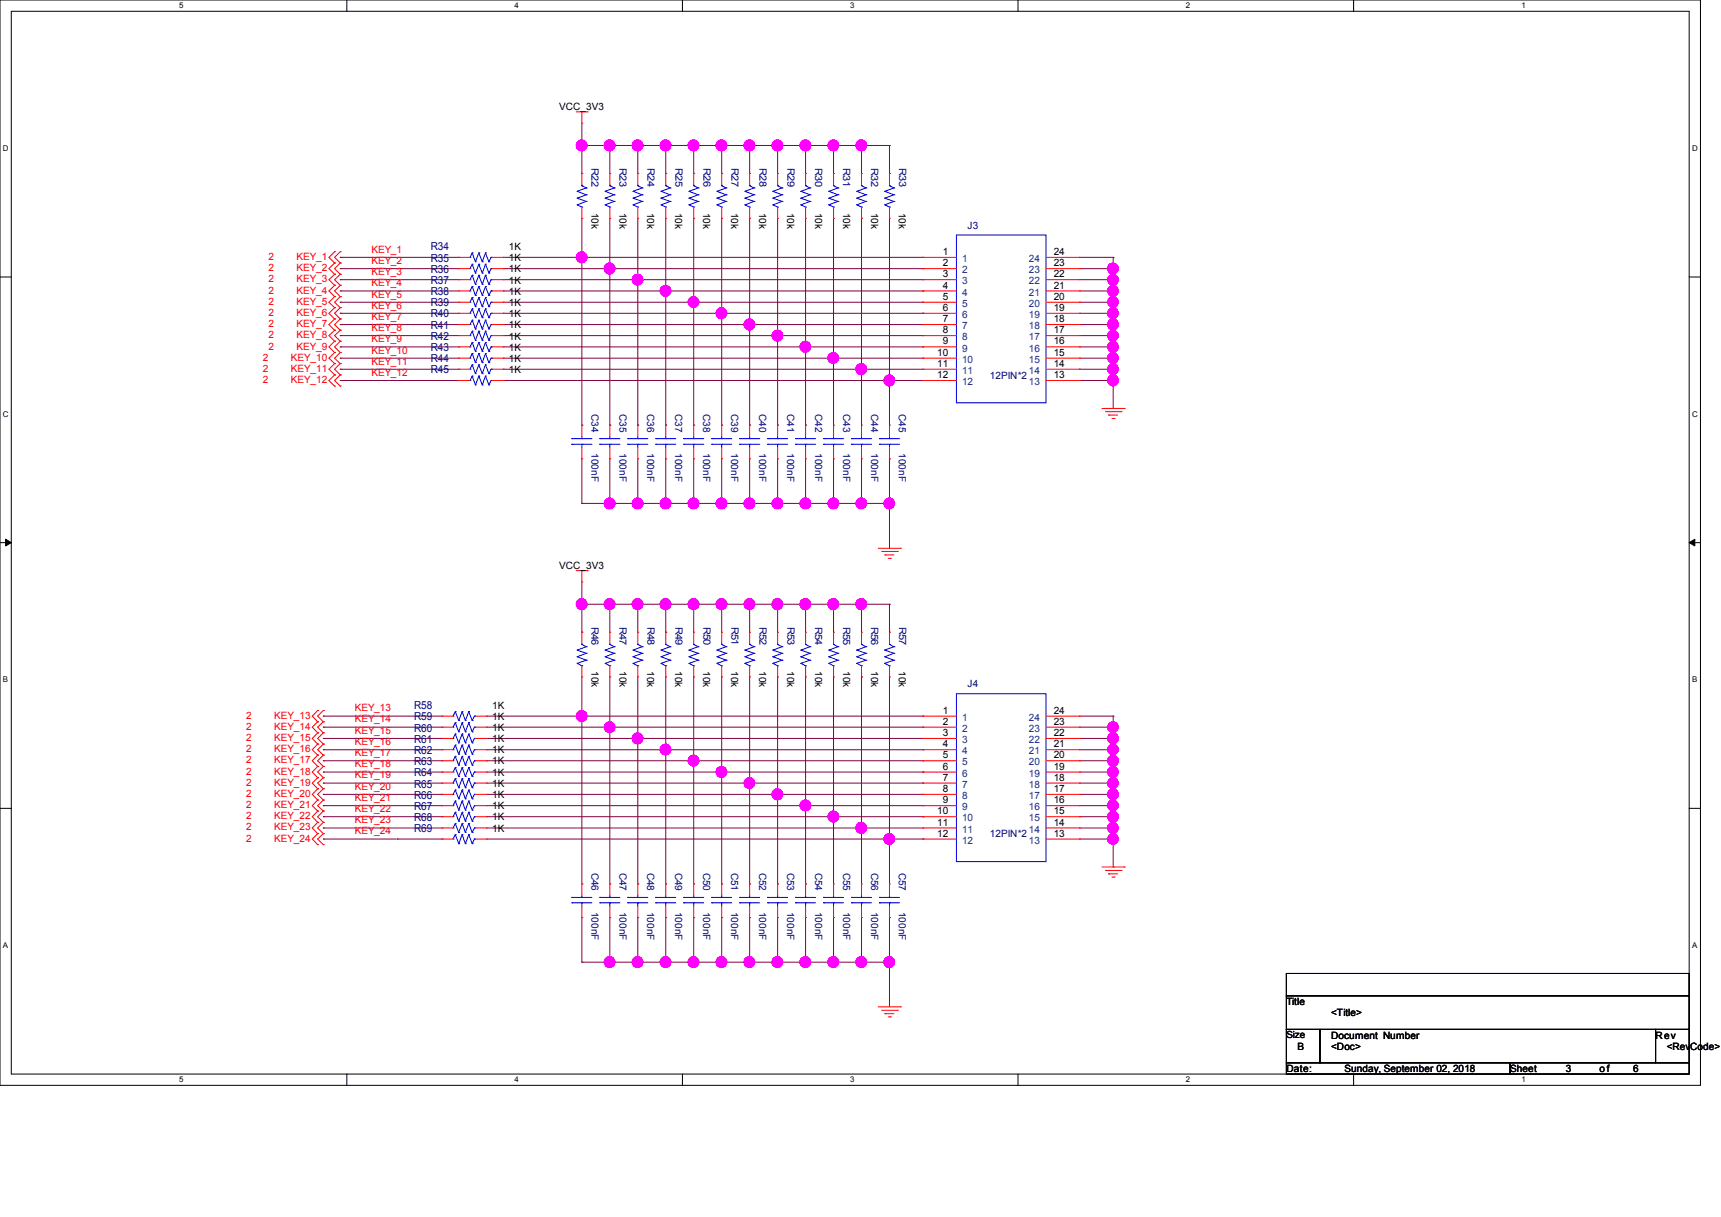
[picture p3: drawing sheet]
<svg xmlns="http://www.w3.org/2000/svg" width="297mm" height="210mm" viewBox="0 0 297 210" stroke-linecap="round" stroke-linejoin="round" font-family="sans-serif">
<defs><g id="words">
<g font-size="1.9" fill="#000080">
<text x="74.3" y="43.2">R34</text>
<text x="74.3" y="45.1">R35</text>
<text x="74.3" y="47.1">R36</text>
<text x="74.3" y="49">R37</text>
<text x="74.3" y="50.9">R38</text>
<text x="74.3" y="52.9">R39</text>
<text x="74.3" y="54.8">R40</text>
<text x="74.3" y="56.7">R41</text>
<text x="74.3" y="58.7">R42</text>
<text x="74.3" y="60.6">R43</text>
<text x="74.3" y="62.5">R44</text>
<text x="74.3" y="64.4">R45</text>
<text x="71.5" y="124.3">R59</text>
<text x="71.5" y="122.3">R58</text>
<text x="71.5" y="126.2">R60</text>
<text x="71.5" y="128.1">R61</text>
<text x="71.5" y="130.1">R62</text>
<text x="71.5" y="132">R63</text>
<text x="71.5" y="135.9">R65</text>
<text x="71.5" y="137.8">R66</text>
<text x="71.5" y="133.9">R64</text>
<text x="71.5" y="139.7">R67</text>
<text x="71.5" y="141.6">R68</text>
<text x="71.5" y="143.6">R69</text>
</g>
<g font-size="1.7">
<text x="96.5" y="19">VCC_3V3</text>
<text x="102.1" y="36.7" transform="rotate(90 102.1 36.7)">10k</text>
<text x="106.9" y="36.7" transform="rotate(90 106.9 36.7)">10k</text>
<text x="111.7" y="36.7" transform="rotate(90 111.7 36.7)">10k</text>
<text x="116.5" y="36.7" transform="rotate(90 116.5 36.7)">10k</text>
<text x="121.4" y="36.7" transform="rotate(90 121.4 36.7)">10k</text>
<text x="126.2" y="36.7" transform="rotate(90 126.2 36.7)">10k</text>
<text x="131" y="36.7" transform="rotate(90 131 36.7)">10k</text>
<text x="135.8" y="36.7" transform="rotate(90 135.8 36.7)">10k</text>
<text x="140.7" y="36.7" transform="rotate(90 140.7 36.7)">10k</text>
<text x="145.5" y="36.7" transform="rotate(90 145.5 36.7)">10k</text>
<text x="150.3" y="36.7" transform="rotate(90 150.3 36.7)">10k</text>
<text x="155.1" y="36.7" transform="rotate(90 155.1 36.7)">10k</text>
<text x="87.8" y="43.1">1K</text>
<text x="87.8" y="45">1K</text>
<text x="87.8" y="47">1K</text>
<text x="162.7" y="44">1</text>
<text x="162.7" y="45.9">2</text>
<text x="162.7" y="47.8">3</text>
<text x="181.8" y="44">24</text>
<text x="181.8" y="45.9">23</text>
<text x="181.8" y="47.8">22</text>
<text x="87.8" y="48.9">1K</text>
<text x="87.8" y="50.8">1K</text>
<text x="87.8" y="52.8">1K</text>
<text x="162.7" y="49.8">4</text>
<text x="162.7" y="51.7">5</text>
<text x="162.7" y="53.6">6</text>
<text x="181.8" y="49.8">21</text>
<text x="181.8" y="51.7">20</text>
<text x="181.8" y="53.6">19</text>
<text x="87.8" y="54.7">1K</text>
<text x="87.8" y="56.6">1K</text>
<text x="87.8" y="58.6">1K</text>
<text x="162.7" y="55.6">7</text>
<text x="162.7" y="57.5">8</text>
<text x="162.7" y="59.4">9</text>
<text x="181.8" y="55.6">18</text>
<text x="181.8" y="57.5">17</text>
<text x="181.8" y="59.4">16</text>
<text x="87.8" y="60.5">1K</text>
<text x="87.8" y="62.4">1K</text>
<text x="87.8" y="64.3">1K</text>
<text x="161.7" y="61.4">10</text>
<text x="161.7" y="63.3">11</text>
<text x="161.7" y="65.2">12</text>
<text x="181.8" y="61.4">15</text>
<text x="181.8" y="63.3">14</text>
<text x="181.8" y="65.2">13</text>
<text x="96.5" y="98.1">VCC_3V3</text>
<text x="102.1" y="115.8" transform="rotate(90 102.1 115.8)">10k</text>
<text x="106.9" y="115.8" transform="rotate(90 106.9 115.8)">10k</text>
<text x="111.7" y="115.8" transform="rotate(90 111.7 115.8)">10k</text>
<text x="116.5" y="115.8" transform="rotate(90 116.5 115.8)">10k</text>
<text x="121.4" y="115.8" transform="rotate(90 121.4 115.8)">10k</text>
<text x="126.2" y="115.8" transform="rotate(90 126.2 115.8)">10k</text>
<text x="131" y="115.8" transform="rotate(90 131 115.8)">10k</text>
<text x="135.8" y="115.8" transform="rotate(90 135.8 115.8)">10k</text>
<text x="140.7" y="115.8" transform="rotate(90 140.7 115.8)">10k</text>
<text x="145.5" y="115.8" transform="rotate(90 145.5 115.8)">10k</text>
<text x="150.3" y="115.8" transform="rotate(90 150.3 115.8)">10k</text>
<text x="155.1" y="115.8" transform="rotate(90 155.1 115.8)">10k</text>
<text x="85" y="124.2">1K</text>
<text x="85" y="122.3">1K</text>
<text x="162.7" y="123.1">1</text>
<text x="162.7" y="125.1">2</text>
<text x="181.8" y="123.1">24</text>
<text x="181.8" y="125.1">23</text>
<text x="85" y="126.2">1K</text>
<text x="85" y="128.1">1K</text>
<text x="85" y="130">1K</text>
<text x="85" y="131.9">1K</text>
<text x="162.7" y="127">3</text>
<text x="162.7" y="128.9">4</text>
<text x="162.7" y="130.9">5</text>
<text x="181.8" y="127">22</text>
<text x="181.8" y="128.9">21</text>
<text x="181.8" y="130.9">20</text>
<text x="85" y="135.8">1K</text>
<text x="85" y="137.7">1K</text>
<text x="85" y="133.9">1K</text>
<text x="162.7" y="132.8">6</text>
<text x="162.7" y="134.7">7</text>
<text x="162.7" y="136.7">8</text>
<text x="181.8" y="132.8">19</text>
<text x="181.8" y="134.7">18</text>
<text x="181.8" y="136.7">17</text>
<text x="85" y="139.7">1K</text>
<text x="85" y="141.6">1K</text>
<text x="85" y="143.5">1K</text>
<text x="161.7" y="140.5">10</text>
<text x="161.7" y="142.5">11</text>
<text x="162.7" y="138.6">9</text>
<text x="181.8" y="138.6">16</text>
<text x="181.8" y="140.5">15</text>
<text x="181.8" y="142.5">14</text>
<text x="161.7" y="144.4">12</text>
<text x="181.8" y="144.4">13</text>
<text x="222" y="173.4">Title</text>
<text x="222" y="179.2">Size</text>
<text x="229.7" y="175.3">&lt;Title&gt;</text>
<text x="229.7" y="179.2">Document Number</text>
<text x="285.7" y="179.2">Rev</text>
<text x="222" y="185">Date:</text>
<text x="223.9" y="181.1">B</text>
<text x="229.7" y="181.1">&lt;Doc&gt;</text>
<text x="232.1" y="185">Sunday, September 02, 2018</text>
<text x="260.6" y="185">Sheet</text>
<text x="270.2" y="185">3</text>
<text x="276.1" y="185">of</text>
<text x="281.8" y="185">6</text>
<text x="287.6" y="181.1">&lt;RevCode&gt;</text>
</g>
<g font-size="1.7" fill="#000080">
<text x="102.1" y="29" transform="rotate(90 102.1 29)">R22</text>
<text x="106.9" y="29" transform="rotate(90 106.9 29)">R23</text>
<text x="111.8" y="29" transform="rotate(90 111.8 29)">R24</text>
<text x="116.6" y="29" transform="rotate(90 116.6 29)">R25</text>
<text x="121.4" y="29" transform="rotate(90 121.4 29)">R26</text>
<text x="126.2" y="29" transform="rotate(90 126.2 29)">R27</text>
<text x="131.1" y="29" transform="rotate(90 131.1 29)">R28</text>
<text x="135.9" y="29" transform="rotate(90 135.9 29)">R29</text>
<text x="140.7" y="29" transform="rotate(90 140.7 29)">R30</text>
<text x="145.5" y="29" transform="rotate(90 145.5 29)">R31</text>
<text x="150.4" y="29" transform="rotate(90 150.4 29)">R32</text>
<text x="155.2" y="29" transform="rotate(90 155.2 29)">R33</text>
<text x="167" y="39.5">J3</text>
<text x="170.8" y="65.3">12PIN*2</text>
<text x="102.1" y="71.5" transform="rotate(90 102.1 71.5)">C34</text>
<text x="106.9" y="71.5" transform="rotate(90 106.9 71.5)">C35</text>
<text x="111.7" y="71.5" transform="rotate(90 111.7 71.5)">C36</text>
<text x="116.5" y="71.5" transform="rotate(90 116.5 71.5)">C37</text>
<text x="121.4" y="71.5" transform="rotate(90 121.4 71.5)">C38</text>
<text x="126.2" y="71.5" transform="rotate(90 126.2 71.5)">C39</text>
<text x="131" y="71.5" transform="rotate(90 131 71.5)">C40</text>
<text x="135.8" y="71.5" transform="rotate(90 135.8 71.5)">C41</text>
<text x="140.7" y="71.5" transform="rotate(90 140.7 71.5)">C42</text>
<text x="145.5" y="71.5" transform="rotate(90 145.5 71.5)">C43</text>
<text x="150.3" y="71.5" transform="rotate(90 150.3 71.5)">C44</text>
<text x="155.1" y="71.5" transform="rotate(90 155.1 71.5)">C45</text>
<text x="102.1" y="78.2" transform="rotate(90 102.1 78.2)">100nF</text>
<text x="106.9" y="78.2" transform="rotate(90 106.9 78.2)">100nF</text>
<text x="111.7" y="78.2" transform="rotate(90 111.7 78.2)">100nF</text>
<text x="116.5" y="78.2" transform="rotate(90 116.5 78.2)">100nF</text>
<text x="121.4" y="78.2" transform="rotate(90 121.4 78.2)">100nF</text>
<text x="126.2" y="78.2" transform="rotate(90 126.2 78.2)">100nF</text>
<text x="131" y="78.2" transform="rotate(90 131 78.2)">100nF</text>
<text x="135.8" y="78.2" transform="rotate(90 135.8 78.2)">100nF</text>
<text x="140.7" y="78.2" transform="rotate(90 140.7 78.2)">100nF</text>
<text x="145.5" y="78.2" transform="rotate(90 145.5 78.2)">100nF</text>
<text x="150.3" y="78.2" transform="rotate(90 150.3 78.2)">100nF</text>
<text x="155.1" y="78.2" transform="rotate(90 155.1 78.2)">100nF</text>
<text x="102.1" y="108.1" transform="rotate(90 102.1 108.1)">R46</text>
<text x="106.9" y="108.1" transform="rotate(90 106.9 108.1)">R47</text>
<text x="111.8" y="108.1" transform="rotate(90 111.8 108.1)">R48</text>
<text x="116.6" y="108.1" transform="rotate(90 116.6 108.1)">R49</text>
<text x="121.4" y="108.1" transform="rotate(90 121.4 108.1)">R50</text>
<text x="126.2" y="108.1" transform="rotate(90 126.2 108.1)">R51</text>
<text x="131.1" y="108.1" transform="rotate(90 131.1 108.1)">R52</text>
<text x="135.9" y="108.1" transform="rotate(90 135.9 108.1)">R53</text>
<text x="140.7" y="108.1" transform="rotate(90 140.7 108.1)">R54</text>
<text x="145.5" y="108.1" transform="rotate(90 145.5 108.1)">R55</text>
<text x="150.4" y="108.1" transform="rotate(90 150.4 108.1)">R56</text>
<text x="155.2" y="108.1" transform="rotate(90 155.2 108.1)">R57</text>
<text x="167" y="118.6">J4</text>
<text x="170.8" y="144.5">12PIN*2</text>
<text x="102.1" y="150.6" transform="rotate(90 102.1 150.6)">C46</text>
<text x="106.9" y="150.6" transform="rotate(90 106.9 150.6)">C47</text>
<text x="111.7" y="150.6" transform="rotate(90 111.7 150.6)">C48</text>
<text x="116.5" y="150.6" transform="rotate(90 116.5 150.6)">C49</text>
<text x="121.4" y="150.6" transform="rotate(90 121.4 150.6)">C50</text>
<text x="126.2" y="150.6" transform="rotate(90 126.2 150.6)">C51</text>
<text x="131" y="150.6" transform="rotate(90 131 150.6)">C52</text>
<text x="135.8" y="150.6" transform="rotate(90 135.8 150.6)">C53</text>
<text x="140.7" y="150.6" transform="rotate(90 140.7 150.6)">C54</text>
<text x="145.5" y="150.6" transform="rotate(90 145.5 150.6)">C55</text>
<text x="150.3" y="150.6" transform="rotate(90 150.3 150.6)">C56</text>
<text x="155.1" y="150.6" transform="rotate(90 155.1 150.6)">C57</text>
<text x="102.1" y="157.4" transform="rotate(90 102.1 157.4)">100nF</text>
<text x="106.9" y="157.4" transform="rotate(90 106.9 157.4)">100nF</text>
<text x="111.7" y="157.4" transform="rotate(90 111.7 157.4)">100nF</text>
<text x="116.5" y="157.4" transform="rotate(90 116.5 157.4)">100nF</text>
<text x="121.4" y="157.4" transform="rotate(90 121.4 157.4)">100nF</text>
<text x="126.2" y="157.4" transform="rotate(90 126.2 157.4)">100nF</text>
<text x="131" y="157.4" transform="rotate(90 131 157.4)">100nF</text>
<text x="135.8" y="157.4" transform="rotate(90 135.8 157.4)">100nF</text>
<text x="140.7" y="157.4" transform="rotate(90 140.7 157.4)">100nF</text>
<text x="145.5" y="157.4" transform="rotate(90 145.5 157.4)">100nF</text>
<text x="150.3" y="157.4" transform="rotate(90 150.3 157.4)">100nF</text>
<text x="155.1" y="157.4" transform="rotate(90 155.1 157.4)">100nF</text>
</g>
<g font-size="1.7" fill="#f00">
<text x="46.4" y="44.9">2</text>
<text x="46.4" y="46.8">2</text>
<text x="51.2" y="44.9">KEY_1</text>
<text x="51.2" y="46.8">KEY_2</text>
<text x="64.1" y="43.6">KEY_1</text>
<text x="64.1" y="45.6">KEY_2</text>
<text x="64.1" y="47.5">KEY_3</text>
<text x="46.4" y="48.7">2</text>
<text x="46.4" y="50.7">2</text>
<text x="46.4" y="52.6">2</text>
<text x="51.2" y="48.7">KEY_3</text>
<text x="51.2" y="50.7">KEY_4</text>
<text x="51.2" y="52.6">KEY_5</text>
<text x="64.1" y="49.4">KEY_4</text>
<text x="64.1" y="51.3">KEY_5</text>
<text x="64.1" y="53.3">KEY_6</text>
<text x="46.4" y="54.5">2</text>
<text x="46.4" y="56.4">2</text>
<text x="46.4" y="58.4">2</text>
<text x="51.2" y="54.5">KEY_6</text>
<text x="51.2" y="56.4">KEY_7</text>
<text x="51.2" y="58.4">KEY_8</text>
<text x="64.1" y="55.2">KEY_7</text>
<text x="64.1" y="57.1">KEY_8</text>
<text x="64.1" y="59.1">KEY_9</text>
<text x="45.4" y="62.2">2</text>
<text x="45.4" y="64.2">2</text>
<text x="46.4" y="60.3">2</text>
<text x="50.2" y="62.2">KEY_10</text>
<text x="50.2" y="64.2">KEY_11</text>
<text x="51.2" y="60.3">KEY_9</text>
<text x="64.1" y="61">KEY_10</text>
<text x="64.1" y="62.9">KEY_11</text>
<text x="64.1" y="64.9">KEY_12</text>
<text x="45.4" y="66.1">2</text>
<text x="50.2" y="66.1">KEY_12</text>
<text x="42.5" y="124">2</text>
<text x="42.5" y="125.9">2</text>
<text x="47.3" y="124">KEY_13</text>
<text x="47.3" y="125.9">KEY_14</text>
<text x="61.2" y="122.8">KEY_13</text>
<text x="61.2" y="124.7">KEY_14</text>
<text x="42.5" y="127.9">2</text>
<text x="42.5" y="129.8">2</text>
<text x="42.5" y="131.7">2</text>
<text x="47.3" y="127.9">KEY_15</text>
<text x="47.3" y="129.8">KEY_16</text>
<text x="47.3" y="131.7">KEY_17</text>
<text x="61.2" y="126.6">KEY_15</text>
<text x="61.2" y="128.6">KEY_16</text>
<text x="61.2" y="130.5">KEY_17</text>
<text x="42.5" y="133.6">2</text>
<text x="42.5" y="135.6">2</text>
<text x="42.5" y="137.5">2</text>
<text x="47.3" y="133.6">KEY_18</text>
<text x="47.3" y="135.6">KEY_19</text>
<text x="47.3" y="137.5">KEY_20</text>
<text x="61.2" y="132.4">KEY_18</text>
<text x="61.2" y="134.3">KEY_19</text>
<text x="61.2" y="136.3">KEY_20</text>
<text x="42.5" y="139.4">2</text>
<text x="42.5" y="141.4">2</text>
<text x="42.5" y="143.3">2</text>
<text x="47.3" y="139.4">KEY_21</text>
<text x="47.3" y="141.4">KEY_22</text>
<text x="47.3" y="143.3">KEY_23</text>
<text x="61.2" y="138.2">KEY_21</text>
<text x="61.2" y="140.1">KEY_22</text>
<text x="61.2" y="142.1">KEY_23</text>
<text x="61.2" y="144">KEY_24</text>
<text x="42.5" y="145.2">2</text>
<text x="47.3" y="145.2">KEY_24</text>
</g>
<g font-size="1.7" fill="#004080">
<text x="166" y="45.2">1</text>
<text x="166" y="47.2">2</text>
<text x="177.6" y="45.2">24</text>
<text x="177.6" y="47.2">23</text>
<text x="166" y="49.1">3</text>
<text x="166" y="51">4</text>
<text x="166" y="53">5</text>
<text x="177.6" y="49.1">22</text>
<text x="177.6" y="51">21</text>
<text x="177.6" y="53">20</text>
<text x="166" y="54.9">6</text>
<text x="166" y="56.8">7</text>
<text x="166" y="58.7">8</text>
<text x="177.6" y="54.9">19</text>
<text x="177.6" y="56.8">18</text>
<text x="177.6" y="58.7">17</text>
<text x="166" y="60.7">9</text>
<text x="166" y="62.6">10</text>
<text x="166" y="64.5">11</text>
<text x="177.6" y="60.7">16</text>
<text x="177.6" y="62.6">15</text>
<text x="177.6" y="64.5">14</text>
<text x="166" y="66.5">12</text>
<text x="177.6" y="66.5">13</text>
<text x="166" y="124.4">1</text>
<text x="177.6" y="124.4">24</text>
<text x="166" y="126.3">2</text>
<text x="166" y="128.2">3</text>
<text x="166" y="130.2">4</text>
<text x="177.6" y="126.3">23</text>
<text x="177.6" y="128.2">22</text>
<text x="177.6" y="130.2">21</text>
<text x="166" y="132.1">5</text>
<text x="166" y="134">6</text>
<text x="166" y="135.9">7</text>
<text x="166" y="137.9">8</text>
<text x="177.6" y="132.1">20</text>
<text x="177.6" y="134">19</text>
<text x="177.6" y="135.9">18</text>
<text x="177.6" y="137.9">17</text>
<text x="166" y="139.8">9</text>
<text x="166" y="141.7">10</text>
<text x="166" y="143.7">11</text>
<text x="177.6" y="139.8">16</text>
<text x="177.6" y="141.7">15</text>
<text x="177.6" y="143.7">14</text>
<text x="166" y="145.6">12</text>
<text x="177.6" y="145.6">13</text>
</g>
<g font-size="1.4">
<text x="30.9" y="1.4">5</text>
<text x="88.8" y="1.4">4</text>
<text x="146.7" y="1.4">3</text>
<text x="204.6" y="1.4">2</text>
<text x="262.6" y="1.4">1</text>
<text x=".5" y="26.1">D</text>
<text x="292" y="26.1">D</text>
<text x=".5" y="71.9">C</text>
<text x="292" y="71.9">C</text>
<text x=".5" y="117.8">B</text>
<text x="292" y="117.8">B</text>
<text x=".5" y="163.6">A</text>
<text x="292" y="163.6">A</text>
<text x="30.9" y="186.8">5</text>
<text x="88.8" y="186.8">4</text>
<text x="146.7" y="186.8">3</text>
<text x="204.6" y="186.8">2</text>
<text x="262.6" y="186.8">1</text>
</g>
</g></defs>
<path d="M0 0h293.5v187.3h-293.5zM1.9 1.9h289.6v183.4h-289.6z" fill="none" stroke="#000" stroke-width=".17"/>
<g fill="#fff">
<path d="M30.9 .2h.8v1.5h-.8z"/>
<path d="M30.9 185.5h.8v1.6h-.8z"/>
</g>
<path d="M59.9 0v1.9M59.9 185.3v2" fill="none" stroke="#000" stroke-width=".17"/>
<g fill="#fff">
<path d="M88.8 .2h.8v1.5h-.8z"/>
<path d="M88.8 185.5h.8v1.6h-.8z"/>
</g>
<path d="M117.8 0v1.9M117.8 185.3v2" fill="none" stroke="#000" stroke-width=".17"/>
<g fill="#fff">
<path d="M146.7 .2h.8v1.5h-.8z"/>
<path d="M146.7 185.5h.8v1.6h-.8z"/>
</g>
<path d="M175.7 0v1.9M175.7 185.3v2" fill="none" stroke="#000" stroke-width=".17"/>
<g fill="#fff">
<path d="M204.6 .2h.8v1.5h-.8z"/>
<path d="M204.6 185.5h.8v1.6h-.8z"/>
</g>
<path d="M233.6 0v1.9M233.6 185.3v2" fill="none" stroke="#000" stroke-width=".17"/>
<g fill="#fff">
<path d="M262.6 .2h.7v1.5h-.7z"/>
<path d="M262.6 185.5h.7v1.6h-.7z"/>
<path d="M.5 24.8h1v1.6h-1z"/>
<path d="M292 24.8h1v1.6h-1z"/>
<path d="M.5 70.7h1v1.5h-1z"/>
<path d="M292 70.7h1v1.5h-1z"/>
</g>
<path d="M0 47.8h1.9M291.5 47.8h2" fill="none" stroke="#000" stroke-width=".17"/>
<g fill="#fff">
<path d="M.5 116.5h.9v1.6h-.9z"/>
<path d="M292 116.5h.9v1.6h-.9z"/>
</g>
<path d="M0 93.6h1.9M291.5 93.6h2" fill="none" stroke="#000" stroke-width=".17"/>
<path d="M1 93l.9 .6-.9 .6zM291.5 93.6l1-.6v1.2z" fill="#000" stroke="#000" stroke-width=".17"/>
<g fill="#fff">
<path d="M.5 162.4h.9v1.5h-.9z"/>
<path d="M292 162.4h.9v1.5h-.9z"/>
</g>
<path d="M0 139.5h1.9M291.5 139.5h2M222 168h69.5v3.8h-69.5zM222 171.8h69.5v5.8h-69.5zM222 177.6h5.8v5.8h-5.8zM227.8 177.6h57.9v5.8h-57.9zM285.7 177.6h5.8v5.8h-5.8zM222 183.4h38.6v1.9h-38.6zM260.6 183.4h30.9v1.9h-30.9z" fill="none" stroke="#000" stroke-width=".17"/>
<g fill="none" stroke="#800040" stroke-width=".17">
<path d="M100.4 25.1h.1M100.4 29.9h.1M100.4 21.3v8.6M100.4 37.7v35.7M100.4 25.1h53.1M105.2 25.1h.1M105.2 25.1v4.8M105.2 37.7v35.7M110.1 25.1h.1M110.1 25.1v4.8M110.1 37.7v35.7M114.9 25.1h.1"/>
<path d="M114.9 29.9h.1M114.9 25.1v4.8M114.9 37.7v35.7M119.7 25.1h.1M119.7 25.1v4.8M119.7 37.7v35.7M124.5 25.1h.1M124.5 25.1v4.8M124.5 37.7v35.7M129.4 25.1h.1M129.4 25.1v4.8M129.4 37.7v35.7"/>
<path d="M134.2 25.1h.1M134.2 25.1v4.8M134.2 37.7v35.7M139 25.1h.1M139 25.1v4.8M139 37.7v35.7M143.8 25.1h.1M143.8 25.1v4.8M143.8 37.7v35.7M148.7 37.7h.1M148.7 25.1h.1M148.7 25.1v4.8"/>
<path d="M148.7 37.7v35.7M153.5 29.9h.1M153.5 25.1h.1M153.5 25.1v4.8M153.5 37.7v35.7M58.7 44.4h.1M58.7 46.4h.1M58.7 48.3h.1M58.7 50.2h.1M58.7 52.2h.1M58.7 54.1h.1M58.7 56h.1"/>
<path d="M58.7 57.9h.1M58.7 59.9h.1M58.7 44.4h20.5M58.7 46.4h20.5M58.7 48.3h20.5M58.7 50.2h20.5M58.7 52.2h20.5M58.7 54.1h20.5M58.7 56h20.5M58.7 57.9h20.5M58.7 59.9h20.5M86.9 44.4h72.4"/>
<path d="M86.9 46.4h72.4M86.9 48.3h72.4M86.9 50.2h72.4M86.9 52.2h72.4M86.9 54.1h72.4M86.9 56h72.4M86.9 57.9h72.4M86.9 59.9h72.4M100.4 44.4h.1M105.2 46.4h.1M110.1 48.3h.1M114.9 50.2h.1"/>
<path d="M119.7 52.2h.1M124.5 54.1h.1M129.4 56h.1M134.2 57.9h.1M139 59.9h.1M159.3 44.4h.1M159.3 46.4h.1M159.3 48.3h.1M159.3 50.2h.1M159.3 52.2h.1M159.3 54.1h.1M159.3 56h.1"/>
<path d="M159.3 57.9h.1M159.3 59.9h.1M186.3 44.4h5.8M186.3 46.4h5.8M186.3 48.3h5.8M186.3 50.2h5.8M186.3 52.2h5.8M186.3 54.1h5.8M186.3 56h5.8M186.3 57.9h5.8M186.3 59.9h5.8M192.1 46.4h.1"/>
<path d="M192.1 44.4h.1M192.1 48.3h.1M192.1 50.2h.1M192.1 52.2h.1M192.1 54.1h.1M192.1 56h.1M192.1 57.9h.1M192.1 59.9h.1M192.1 44.4v26.1M58.7 61.8h.1M58.7 63.7h.1M58.7 65.7h.1"/>
<path d="M58.7 61.8h20.5M58.7 63.7h20.5M58.7 65.7h20.5M86.9 61.8h72.4M86.9 63.7h72.4M86.9 65.7h72.4M100.4 73.4h.1M100.4 79.2v7.7M105.2 73.4h.1M105.2 79.2v7.7M110.1 73.4h.1M110.1 79.2v7.7"/>
<path d="M114.9 73.4h.1M114.9 79.2v7.7M119.7 73.4h.1M119.7 79.2v7.7M124.5 73.4h.1M124.5 79.2v7.7M129.4 73.4h.1M129.4 79.2v7.7M134.2 73.4h.1M134.2 79.2v7.7M139 73.4h.1M139 79.2v7.7"/>
<path d="M143.8 61.8h.1M143.8 79.2v7.7M148.7 63.7h.1M148.7 79.2v7.7M153.5 65.7h.1M153.5 79.2h.1M153.5 79.2v15.4M159.3 61.8h.1M159.3 65.7h.1M186.3 61.8h5.8M186.3 63.7h5.8M186.3 65.7h5.8"/>
<path d="M192.1 61.8h.1M192.1 63.7h.1M192.1 65.7h.1M192.1 70.5h.1M100.4 86.9h.1M100.4 86.9h53.1M105.2 86.9h.1M110.1 86.9h.1M114.9 86.9h.1M119.7 86.9h.1M124.5 86.9h.1M129.4 86.9h.1"/>
<path d="M134.2 86.9h.1M139 86.9h.1M143.8 86.9h.1M148.7 86.9h.1M153.5 86.9h.1M100.4 104.3h.1M100.4 109.1h.1M100.4 100.4v8.7M100.4 116.8v35.7M100.4 104.3h53.1M105.2 104.3h.1M105.2 104.3v4.8"/>
<path d="M105.2 116.8v35.7M110.1 104.3h.1M110.1 104.3v4.8M110.1 116.8v35.7M114.9 104.3h.1M114.9 109.1h.1M114.9 104.3v4.8M114.9 116.8v35.7M119.7 104.3h.1M119.7 104.3v4.8M119.7 116.8v35.7M124.5 104.3h.1"/>
<path d="M124.5 104.3v4.8M124.5 116.8v35.7M129.4 104.3h.1M129.4 104.3v4.8M129.4 116.8v35.7M134.2 104.3h.1M134.2 104.3v4.8M134.2 116.8v35.7M139 104.3h.1M139 104.3v4.8M139 116.8v35.7M143.8 104.3h.1"/>
<path d="M143.8 104.3v4.8M143.8 116.8v35.7M148.7 116.8h.1M148.7 104.3h.1M148.7 104.3v4.8M148.7 116.8v35.7M153.5 109.1h.1M153.5 104.3h.1M153.5 104.3v4.8M153.5 116.8v35.7M55.8 123.6h.1M55.8 125.5h.1"/>
<path d="M55.8 127.4h.1M55.8 129.4h.1M55.8 131.3h.1M55.8 133.2h.1M55.8 135.1h.1M55.8 137.1h.1M55.8 139h.1M55.8 123.6h20.5M55.8 125.5h20.5M55.8 127.4h20.5M55.8 129.4h20.5M55.8 131.3h20.5"/>
<path d="M55.8 133.2h20.5M55.8 135.1h20.5M55.8 137.1h20.5M55.8 139h20.5M84 123.6h75.3M84 125.5h75.3M84 127.4h75.3M84 129.4h75.3M84 131.3h75.3M84 133.2h75.3M84 135.1h75.3M84 137.1h75.3"/>
<path d="M84 139h75.3M100.4 123.6h.1M105.2 125.5h.1M110.1 127.4h.1M114.9 129.4h.1M119.7 131.3h.1M124.5 133.2h.1M129.4 135.1h.1M134.2 137.1h.1M139 139h.1M159.3 123.6h.1M159.3 125.5h.1"/>
<path d="M159.3 127.4h.1M159.3 129.4h.1M159.3 131.3h.1M159.3 133.2h.1M159.3 135.1h.1M159.3 137.1h.1M159.3 139h.1M186.3 123.6h5.8M186.3 125.5h5.8M186.3 127.4h5.8M186.3 129.4h5.8M186.3 131.3h5.8"/>
<path d="M186.3 133.2h5.8M186.3 135.1h5.8M186.3 137.1h5.8M186.3 139h5.8M192.1 125.5h.1M192.1 123.6h.1M192.1 127.4h.1M192.1 129.4h.1M192.1 131.3h.1M192.1 133.2h.1M192.1 135.1h.1M192.1 137.1h.1"/>
<path d="M192.1 139h.1M192.1 123.6v26M55.8 140.9h.1M55.8 142.9h.1M55.8 144.8h.1M55.8 140.9h20.5M55.8 142.9h20.5M55.8 144.8h12.6M68.5 144.8h.1M68.5 144.8h7.8M84 140.9h75.3M84 142.9h75.3"/>
<path d="M84 144.8h75.3M100.4 152.5h.1M100.4 158.3v7.7M105.2 152.5h.1M105.2 158.3v7.7M110.1 152.5h.1M110.1 158.3v7.7M114.9 152.5h.1M114.9 158.3v7.7M119.7 152.5h.1M119.7 158.3v7.7M124.5 152.5h.1"/>
<path d="M124.5 158.3v7.7M129.4 152.5h.1M129.4 158.3v7.7M134.2 152.5h.1M134.2 158.3v7.7M139 152.5h.1M139 158.3v7.7M143.8 140.9h.1M143.8 158.3v7.7M148.7 142.9h.1M148.7 158.3v7.7M153.5 144.8h.1"/>
<path d="M153.5 158.3h.1M153.5 158.3v15.4M159.3 140.9h.1M159.3 144.8h.1M186.3 140.9h5.8M186.3 142.9h5.8M186.3 144.8h5.8M192.1 140.9h.1M192.1 142.9h.1M192.1 144.8h.1M192.1 149.6h.1M100.4 166h.1"/>
<path d="M100.4 166h53.1M105.2 166h.1M110.1 166h.1M114.9 166h.1M119.7 166h.1M124.5 166h.1M129.4 166h.1M134.2 166h.1M139 166h.1M143.8 166h.1M148.7 166h.1M153.5 166h.1"/>
</g>
<g fill="#f0f" stroke="#f0f" stroke-width=".17">
<circle cx="148.6" cy="63.7" r=".94"/>
<circle cx="153.4" cy="65.6" r=".94"/>
<circle cx="100.4" cy="44.4" r=".94"/>
<circle cx="105.2" cy="46.3" r=".94"/>
<circle cx="110" cy="48.3" r=".93"/>
<circle cx="114.8" cy="50.2" r=".94"/>
<circle cx="119.7" cy="52.1" r=".93"/>
<circle cx="124.5" cy="54" r=".94"/>
<circle cx="129.3" cy="56" r=".94"/>
<circle cx="134.2" cy="57.9" r=".93"/>
<circle cx="139" cy="59.8" r=".94"/>
<circle cx="143.8" cy="61.8" r=".93"/>
<circle cx="100.4" cy="25.1" r=".94"/>
<circle cx="105.2" cy="25.1" r=".94"/>
<circle cx="110" cy="25.1" r=".94"/>
<circle cx="114.8" cy="25.1" r=".94"/>
<circle cx="119.7" cy="25.1" r=".94"/>
<circle cx="124.5" cy="25.1" r=".94"/>
<circle cx="129.3" cy="25.1" r=".94"/>
<circle cx="134.1" cy="25.1" r=".94"/>
<circle cx="139" cy="25.1" r=".94"/>
<circle cx="143.8" cy="25.1" r=".94"/>
<circle cx="148.6" cy="25.1" r=".94"/>
<circle cx="153.5" cy="86.9" r=".93"/>
<circle cx="143.8" cy="86.9" r=".93"/>
<circle cx="148.6" cy="86.9" r=".93"/>
<circle cx="139" cy="86.9" r=".93"/>
<circle cx="129.3" cy="86.9" r=".93"/>
<circle cx="134.2" cy="86.9" r=".93"/>
<circle cx="124.5" cy="86.9" r=".93"/>
<circle cx="119.7" cy="86.9" r=".93"/>
<circle cx="110" cy="86.9" r=".93"/>
<circle cx="114.9" cy="86.9" r=".93"/>
<circle cx="105.2" cy="86.9" r=".93"/>
<circle cx="148.6" cy="142.8" r=".94"/>
<circle cx="153.5" cy="144.8" r=".93"/>
<circle cx="100.4" cy="123.5" r=".94"/>
<circle cx="105.2" cy="125.5" r=".93"/>
<circle cx="110" cy="127.4" r=".94"/>
<circle cx="114.9" cy="129.3" r=".93"/>
<circle cx="119.7" cy="131.2" r=".94"/>
<circle cx="124.5" cy="133.2" r=".94"/>
<circle cx="129.3" cy="135.1" r=".93"/>
<circle cx="134.1" cy="137" r=".94"/>
<circle cx="139" cy="139" r=".93"/>
<circle cx="143.8" cy="140.9" r=".94"/>
<circle cx="100.4" cy="104.2" r=".94"/>
<circle cx="105.2" cy="104.2" r=".94"/>
<circle cx="110" cy="104.2" r=".94"/>
<circle cx="114.8" cy="104.2" r=".94"/>
<circle cx="119.7" cy="104.2" r=".94"/>
<circle cx="124.5" cy="104.2" r=".94"/>
<circle cx="129.3" cy="104.2" r=".94"/>
<circle cx="134.1" cy="104.2" r=".94"/>
<circle cx="139" cy="104.2" r=".94"/>
<circle cx="143.8" cy="104.2" r=".94"/>
<circle cx="148.6" cy="104.2" r=".94"/>
<circle cx="153.4" cy="166" r=".94"/>
<circle cx="143.8" cy="166" r=".94"/>
<circle cx="148.6" cy="166" r=".94"/>
<circle cx="139" cy="166" r=".94"/>
<circle cx="134.1" cy="166" r=".94"/>
<circle cx="129.3" cy="166" r=".94"/>
<circle cx="124.5" cy="166" r=".94"/>
<circle cx="119.7" cy="166" r=".94"/>
<circle cx="110" cy="166" r=".94"/>
<circle cx="114.8" cy="166" r=".94"/>
<circle cx="105.2" cy="166" r=".94"/>
<circle cx="192.1" cy="46.3" r=".94"/>
<circle cx="192.1" cy="48.3" r=".93"/>
<circle cx="192.1" cy="50.2" r=".94"/>
<circle cx="192.1" cy="52.1" r=".93"/>
<circle cx="192.1" cy="54" r=".94"/>
<circle cx="192.1" cy="56" r=".94"/>
<circle cx="192.1" cy="57.9" r=".93"/>
<circle cx="192.1" cy="59.8" r=".94"/>
<circle cx="192.1" cy="61.8" r=".93"/>
<circle cx="192.1" cy="63.7" r=".94"/>
<circle cx="192.1" cy="65.6" r=".94"/>
<circle cx="192.1" cy="125.5" r=".93"/>
<circle cx="192.1" cy="127.4" r=".94"/>
<circle cx="192.1" cy="129.3" r=".93"/>
<circle cx="192.1" cy="131.2" r=".94"/>
<circle cx="192.1" cy="133.2" r=".94"/>
<circle cx="192.1" cy="135.1" r=".93"/>
<circle cx="192.1" cy="137" r=".94"/>
<circle cx="192.1" cy="139" r=".93"/>
<circle cx="192.1" cy="140.9" r=".94"/>
<circle cx="192.1" cy="142.8" r=".94"/>
<circle cx="192.1" cy="144.8" r=".93"/>
</g>
<g fill="none" stroke="#f00" stroke-width=".17">
<path d="M99.4 19.3h1.9M100.4 19.3v2M101.3 19.3h.1M100.4 21.3h.1M100.4 37.7h.1M100.4 29.9h.1M100.4 29.9v2M100.4 35.7v2M105.2 37.7h.1M105.2 29.9h.1M105.2 29.9v2M105.2 35.7v2"/>
<path d="M110.1 37.7h.1M110.1 29.9h.1M110.1 29.9v2M110.1 35.7v2M114.9 37.7h.1M114.9 29.9h.1M114.9 29.9v2M114.9 35.7v2M119.7 37.7h.1M119.7 29.9h.1M119.7 29.9v2M119.7 35.7v2"/>
<path d="M124.5 37.7h.1M124.5 29.9h.1M124.5 29.9v2M124.5 35.7v2M129.4 37.7h.1M129.4 29.9h.1M129.4 29.9v2M129.4 35.7v2M134.2 37.7h.1M134.2 29.9h.1M134.2 29.9v2M134.2 35.7v2"/>
<path d="M139 37.7h.1M139 29.9h.1M139 29.9v2M139 35.7v2M143.8 37.7h.1M143.8 29.9h.1M143.8 29.9v2M143.8 35.7v2M148.7 37.7h.1M148.7 29.9h.1M148.7 29.9v2M148.7 35.7v2"/>
<path d="M153.5 37.7h.1M153.5 29.9h.1M153.5 29.9v2M153.5 35.7v2M57.7 45.4h.1M57.7 43.4h.1M57.7 47.3h.1M57.7 49.2h.1M57.7 51.2h.1M57.7 53.1h.1M57.7 55h.1M57.7 57h.1"/>
<path d="M57.7 58.9h.1M57.7 43.4l-.9 1 .9 1M57.7 45.4l-.9 1 .9 .9M57.7 47.3l-.9 1 .9 .9M57.7 49.2l-.9 1 .9 1M57.7 51.2l-.9 1 .9 .9M57.7 53.1l-.9 1 .9 .9M57.7 55l-.9 1 .9 1M57.7 57l-.9 .9 .9 1M57.7 58.9l-.9 1 .9 .9M58.7 45.4h.1M58.7 43.4h.1"/>
<path d="M58.7 47.3h.1M58.7 49.2h.1M58.7 51.2h.1M58.7 53.1h.1M58.7 55h.1M58.7 57h.1M58.7 58.9h.1M58.7 43.4l-1 1 1 1M58.7 45.4l-1 1 1 .9M58.7 47.3l-1 1 1 .9M58.7 49.2l-1 1 1 1M58.7 51.2l-1 1 1 .9"/>
<path d="M58.7 53.1l-1 1 1 .9M58.7 55l-1 1 1 1M58.7 57l-1 .9 1 1M58.7 58.9l-1 1 1 .9M79.2 56h.1M79.2 44.4h.1M79.2 57.9h.1M79.2 46.4h.1M79.2 59.9h.1M79.2 48.3h.1M79.2 50.2h.1M79.2 52.2h.1"/>
<path d="M79.2 54.1h.1M79.2 56h1.9M79.2 44.4h1.9M79.2 57.9h1.9M79.2 46.4h1.9M79.2 59.9h1.9M79.2 48.3h1.9M79.2 50.2h1.9M79.2 52.2h1.9M79.2 54.1h1.9M85 56h1.9M85 44.4h1.9"/>
<path d="M85 57.9h1.9M85 46.4h1.9M85 59.9h1.9M85 48.3h1.9M85 50.2h1.9M85 52.2h1.9M85 54.1h1.9M86.9 56h.1M86.9 44.4h.1M86.9 57.9h.1M86.9 46.4h.1M86.9 59.9h.1"/>
<path d="M86.9 48.3h.1M86.9 50.2h.1M86.9 52.2h.1M86.9 54.1h.1M159.3 44.4h.1M159.3 46.4h.1M159.3 48.3h.1M159.3 50.2h.1M159.3 52.2h.1M159.3 54.1h.1M159.3 56h.1M159.3 57.9h.1"/>
<path d="M159.3 59.9h.1M159.3 56h5.8M159.3 44.4h5.8M159.3 57.9h5.8M159.3 46.4h5.8M159.3 59.9h5.8M159.3 48.3h5.8M159.3 50.2h5.8M159.3 52.2h5.8M159.3 54.1h5.8M180.5 56h5.8M180.5 44.4h5.8"/>
<path d="M180.5 57.9h5.8M180.5 46.4h5.8M180.5 59.9h5.8M180.5 48.3h5.8M180.5 50.2h5.8M180.5 52.2h5.8M180.5 54.1h5.8M186.3 44.4h.1M186.3 46.4h.1M186.3 48.3h.1M186.3 50.2h.1M186.3 52.2h.1"/>
<path d="M186.3 54.1h.1M186.3 56h.1M186.3 57.9h.1M186.3 59.9h.1M57.7 60.8h.1M57.7 62.7h.1M57.7 64.7h.1M57.7 66.6h.1M57.7 60.8l-.9 1 .9 .9M57.7 62.7l-.9 1 .9 1M57.7 64.7l-.9 1 .9 .9M58.7 60.8h.1"/>
<path d="M58.7 62.7h.1M58.7 64.7h.1M58.7 66.6h.1M58.7 60.8l-1 1 1 .9M58.7 62.7l-1 1 1 1M58.7 64.7l-1 1 1 .9M79.2 61.8h.1M79.2 63.7h.1M79.2 65.7h.1M79.2 61.8h1.9M79.2 63.7h1.9M79.2 65.7h1.9"/>
<path d="M85 61.8h1.9M85 63.7h1.9M85 65.7h1.9M86.9 61.8h.1M86.9 63.7h.1M86.9 65.7h.1M100.4 73.4h.1M100.4 79.2h.1M100.4 73.4v1.9M100.4 77.2v2M105.2 73.4h.1M105.2 79.2h.1"/>
<path d="M105.2 73.4v1.9M105.2 77.2v2M110.1 73.4h.1M110.1 79.2h.1M110.1 73.4v1.9M110.1 77.2v2M114.9 73.4h.1M114.9 79.2h.1M114.9 73.4v1.9M114.9 77.2v2M119.7 73.4h.1M119.7 79.2h.1"/>
<path d="M119.7 73.4v1.9M119.7 77.2v2M124.5 73.4h.1M124.5 79.2h.1M124.5 73.4v1.9M124.5 77.2v2M129.4 73.4h.1M129.4 79.2h.1M129.4 73.4v1.9M129.4 77.2v2M134.2 73.4h.1M134.2 79.2h.1"/>
<path d="M134.2 73.4v1.9M134.2 77.2v2M139 73.4h.1M139 79.2h.1M139 73.4v1.9M139 77.2v2M143.8 73.4h.1M143.8 79.2h.1M143.8 73.4v1.9M143.8 77.2v2M148.7 73.4h.1M148.7 79.2h.1"/>
<path d="M148.7 73.4v1.9M148.7 77.2v2M153.5 73.4h.1M153.5 79.2h.1M153.5 73.4v1.9M153.5 77.2v2M159.3 61.8h.1M159.3 63.7h.1M159.3 65.7h.1M159.3 61.8h5.8M159.3 63.7h5.8M159.3 65.7h5.8"/>
<path d="M180.5 61.8h5.8M180.5 63.7h5.8M180.5 65.7h5.8M186.3 61.8h.1M186.3 63.7h.1M186.3 65.7h.1M190.2 70.5h3.8M190.8 71h2.7M191.3 71.6h.1M191.3 71.6h1.6M191.9 72.2h.4M192.3 72.2h.1"/>
<path d="M193.5 71h.1M194 70.5h.1M99.4 98.5h1.9M100.4 98.5v1.9M101.3 98.5h.1M151.6 94.6h3.8M152.1 95.2h2.8M152.7 95.8h.1M152.7 95.8h1.6M153.3 96.4h.4M153.7 96.4h.1M154.9 95.2h.1"/>
<path d="M155.4 94.6h.1M100.4 100.4h.1M100.4 116.8h.1M100.4 109.1h.1M100.4 109.1v1.9M100.4 114.9v1.9M105.2 116.8h.1M105.2 109.1h.1M105.2 109.1v1.9M105.2 114.9v1.9M110.1 116.8h.1M110.1 109.1h.1"/>
<path d="M110.1 109.1v1.9M110.1 114.9v1.9M114.9 116.8h.1M114.9 109.1h.1M114.9 109.1v1.9M114.9 114.9v1.9M119.7 116.8h.1M119.7 109.1h.1M119.7 109.1v1.9M119.7 114.9v1.9M124.5 116.8h.1M124.5 109.1h.1"/>
<path d="M124.5 109.1v1.9M124.5 114.9v1.9M129.4 116.8h.1M129.4 109.1h.1M129.4 109.1v1.9M129.4 114.9v1.9M134.2 116.8h.1M134.2 109.1h.1M134.2 109.1v1.9M134.2 114.9v1.9M139 116.8h.1M139 109.1h.1"/>
<path d="M139 109.1v1.9M139 114.9v1.9M143.8 116.8h.1M143.8 109.1h.1M143.8 109.1v1.9M143.8 114.9v1.9M148.7 116.8h.1M148.7 109.1h.1M148.7 109.1v1.9M148.7 114.9v1.9M153.5 116.8h.1M153.5 109.1h.1"/>
<path d="M153.5 109.1v1.9M153.5 114.9v1.9M54.8 124.5h.1M54.8 122.6h.1M54.8 126.4h.1M54.8 128.4h.1M54.8 130.3h.1M54.8 132.2h.1M54.8 134.2h.1M54.8 136.1h.1M54.8 138h.1M54.8 140h.1"/>
<path d="M54.8 122.6l-.9 1 .9 .9M54.8 124.5l-.9 1 .9 .9M54.8 126.4l-.9 1 .9 1M54.8 128.4l-.9 1 .9 .9M54.8 130.3l-.9 1 .9 .9M54.8 132.2l-.9 1 .9 1M54.8 134.2l-.9 .9 .9 1M54.8 136.1l-.9 1 .9 .9M54.8 138l-.9 1 .9 1M54.8 140l-.9 .9 .9 1M55.8 124.5h.1M55.8 122.6h.1"/>
<path d="M55.8 126.4h.1M55.8 128.4h.1M55.8 130.3h.1M55.8 132.2h.1M55.8 134.2h.1M55.8 136.1h.1M55.8 138h.1M55.8 140h.1M55.8 122.6l-1 1 1 .9M55.8 124.5l-1 1 1 .9M55.8 126.4l-1 1 1 1M55.8 128.4l-1 1 1 .9"/>
<path d="M55.8 130.3l-1 1 1 .9M55.8 132.2l-1 1 1 1M55.8 134.2l-1 .9 1 1M55.8 136.1l-1 1 1 .9M55.8 138l-1 1 1 1M55.8 140l-1 .9 1 1M76.3 137.1h.1M76.3 125.5h.1M76.3 139h.1M76.3 127.4h.1M76.3 129.4h.1M76.3 131.3h.1"/>
<path d="M76.3 133.2h.1M76.3 135.1h.1M76.3 123.6h.1M76.3 137.1h1.9M76.3 125.5h1.9M76.3 139h1.9M76.3 127.4h1.9M76.3 129.4h1.9M76.3 123.6h1.9M76.3 131.3h1.9M76.3 133.2h1.9M76.3 135.1h1.9"/>
<path d="M82 137.1h2M82 125.5h2M82 139h2M82 127.4h2M82 129.4h2M82 123.6h2M82 131.3h2M82 133.2h2M82 135.1h2M84 137.1h.1M84 125.5h.1M84 139h.1"/>
<path d="M84 127.4h.1M84 129.4h.1M84 131.3h.1M84 133.2h.1M84 135.1h.1M84 123.6h.1M159.3 123.6h.1M159.3 125.5h.1M159.3 127.4h.1M159.3 129.4h.1M159.3 131.3h.1M159.3 133.2h.1"/>
<path d="M159.3 135.1h.1M159.3 137.1h.1M159.3 139h.1M159.3 137.1h5.8M159.3 125.5h5.8M159.3 139h5.8M159.3 127.4h5.8M159.3 129.4h5.8M159.3 123.6h5.8M159.3 131.3h5.8M159.3 133.2h5.8M159.3 135.1h5.8"/>
<path d="M180.5 137.1h5.8M180.5 125.5h5.8M180.5 139h5.8M180.5 127.4h5.8M180.5 129.4h5.8M180.5 123.6h5.8M180.5 131.3h5.8M180.5 133.2h5.8M180.5 135.1h5.8M186.3 123.6h.1M186.3 125.5h.1M186.3 127.4h.1"/>
<path d="M186.3 129.4h.1M186.3 131.3h.1M186.3 133.2h.1M186.3 135.1h.1M186.3 137.1h.1M186.3 139h.1M54.8 141.9h.1M54.8 143.8h.1M54.8 145.8h.1M54.8 141.9l-.9 1 .9 .9M54.8 143.8l-.9 1 .9 1M55.8 141.9h.1"/>
<path d="M55.8 143.8h.1M55.8 145.8h.1M55.8 141.9l-1 1 1 .9M55.8 143.8l-1 1 1 1M76.3 140.9h.1M76.3 142.9h.1M76.3 144.8h.1M76.3 140.9h1.9M76.3 142.9h1.9M76.3 144.8h1.9M82 140.9h2M82 142.9h2"/>
<path d="M82 144.8h2M84 140.9h.1M84 142.9h.1M84 144.8h.1M100.4 152.5h.1M100.4 158.3h.1M100.4 152.5v1.9M100.4 156.4v1.9M105.2 152.5h.1M105.2 158.3h.1M105.2 152.5v1.9M105.2 156.4v1.9"/>
<path d="M110.1 152.5h.1M110.1 158.3h.1M110.1 152.5v1.9M110.1 156.4v1.9M114.9 152.5h.1M114.9 158.3h.1M114.9 152.5v1.9M114.9 156.4v1.9M119.7 152.5h.1M119.7 158.3h.1M119.7 152.5v1.9M119.7 156.4v1.9"/>
<path d="M124.5 152.5h.1M124.5 158.3h.1M124.5 152.5v1.9M124.5 156.4v1.9M129.4 152.5h.1M129.4 158.3h.1M129.4 152.5v1.9M129.4 156.4v1.9M134.2 152.5h.1M134.2 158.3h.1M134.2 152.5v1.9M134.2 156.4v1.9"/>
<path d="M139 152.5h.1M139 158.3h.1M139 152.5v1.9M139 156.4v1.9M143.8 152.5h.1M143.8 158.3h.1M143.8 152.5v1.9M143.8 156.4v1.9M148.7 152.5h.1M148.7 158.3h.1M148.7 152.5v1.9M148.7 156.4v1.9"/>
<path d="M153.5 152.5h.1M153.5 158.3h.1M153.5 152.5v1.9M153.5 156.4v1.9M159.3 140.9h.1M159.3 142.9h.1M159.3 144.8h.1M159.3 140.9h5.8M159.3 142.9h5.8M159.3 144.8h5.8M180.5 140.9h5.8M180.5 142.9h5.8"/>
<path d="M180.5 144.8h5.8M186.3 140.9h.1M186.3 142.9h.1M186.3 144.8h.1M190.2 149.6h3.8M190.8 150.2h2.7M191.3 150.8h.1M191.3 150.8h1.6M191.9 151.3h.4M192.3 151.3h.1M193.5 150.2h.1M194 149.6h.1"/>
<path d="M151.6 173.7h3.8M152.1 174.3h2.8M152.7 174.9h.1M152.7 174.9h1.6M153.3 175.5h.4M153.7 175.5h.1M154.9 174.3h.1M155.4 173.7h.1"/>
</g>
<g fill="none" stroke="#00f" stroke-width=".17">
<path d="M99.6 33h.1M99.6 34.2h.1M99.6 35.3h.1M99.6 33l1.6 .6M99.6 34.2l1.6 .6M99.6 35.3l.8 .4M100.4 35.7h.1M100.4 32h.1M100.4 31.9v.1M100.4 32l.8 .4M101.2 32.4h.1M101.2 33.6h.1"/>
<path d="M101.2 34.8h.1M101.2 32.4l-1.6 .6M101.2 33.6l-1.6 .6M101.2 34.8l-1.6 .5M104.4 33h.1M104.4 34.2h.1M104.4 35.3h.1M104.4 33l1.6 .6M104.4 34.2l1.6 .6M104.4 35.3l.8 .4M105.2 35.7h.1M105.2 32h.1"/>
<path d="M105.2 31.9v.1M105.2 32l.8 .4M106 32.4h.1M106 33.6h.1M106 34.8h.1M106 32.4l-1.6 .6M106 33.6l-1.6 .6M106 34.8l-1.6 .5M109.3 33h.1M109.3 34.2h.1M109.3 35.3h.1M109.3 33l1.5 .6"/>
<path d="M109.3 34.2l1.5 .6M109.3 35.3l.8 .4M110.1 35.7h.1M110.1 32h.1M110.1 32l.7 .4M110.1 31.9v.1M110.8 32.4h.1M110.8 33.6h.1M110.8 34.8h.1M110.8 32.4l-1.5 .6M110.8 33.6l-1.5 .6M110.8 34.8l-1.5 .5"/>
<path d="M114.1 33h.1M114.1 34.2h.1M114.1 35.3h.1M114.1 33l1.6 .6M114.1 34.2l1.6 .6M114.1 35.3l.8 .4M114.9 35.7h.1M114.9 32h.1M114.9 32l.8 .4M114.9 31.9v.1M115.7 32.4h.1M115.7 33.6h.1"/>
<path d="M115.7 34.8h.1M115.7 32.4l-1.6 .6M115.7 33.6l-1.6 .6M115.7 34.8l-1.6 .5M118.9 33h.1M118.9 34.2h.1M118.9 35.3h.1M118.9 33l1.6 .6M118.9 34.2l1.6 .6M118.9 35.3l.8 .4M119.7 35.7h.1M119.7 32h.1"/>
<path d="M119.7 31.9v.1M119.7 32l.8 .4M120.5 32.4h.1M120.5 33.6h.1M120.5 34.8h.1M120.5 32.4l-1.6 .6M120.5 33.6l-1.6 .6M120.5 34.8l-1.6 .5M123.7 33h.1M123.7 34.2h.1M123.7 35.3h.1M123.7 33l1.6 .6"/>
<path d="M123.7 34.2l1.6 .6M123.7 35.3l.8 .4M124.5 35.7h.1M124.5 32h.1M124.5 32l.8 .4M124.5 31.9v.1M125.3 32.4h.1M125.3 33.6h.1M125.3 34.8h.1M125.3 32.4l-1.6 .6M125.3 33.6l-1.6 .6M125.3 34.8l-1.6 .5"/>
<path d="M128.6 33h.1M128.6 34.2h.1M128.6 35.3h.1M128.6 33l1.5 .6M128.6 34.2l1.5 .6M128.6 35.3l.8 .4M129.4 35.7h.1M129.4 32h.1M129.4 31.9v.1M129.4 32l.7 .4M130.1 32.4h.1M130.1 33.6h.1"/>
<path d="M130.1 34.8h.1M130.1 32.4l-1.5 .6M130.1 33.6l-1.5 .6M130.1 34.8l-1.5 .5M133.4 33h.1M133.4 34.2h.1M133.4 35.3h.1M133.4 33l1.6 .6M133.4 34.2l1.6 .6M133.4 35.3l.8 .4M134.2 35.7h.1M134.2 32h.1"/>
<path d="M134.2 31.9v.1M134.2 32l.8 .4M135 32.4h.1M135 33.6h.1M135 34.8h.1M135 32.4l-1.6 .6M135 33.6l-1.6 .6M135 34.8l-1.6 .5M138.2 33h.1M138.2 34.2h.1M138.2 35.3h.1M138.2 33l1.6 .6"/>
<path d="M138.2 34.2l1.6 .6M138.2 35.3l.8 .4M139 35.7h.1M139 32h.1M139 31.9v.1M139 32l.8 .4M139.8 32.4h.1M139.8 33.6h.1M139.8 34.8h.1M139.8 32.4l-1.6 .6M139.8 33.6l-1.6 .6M139.8 34.8l-1.6 .5"/>
<path d="M143 33h.1M143 34.2h.1M143 35.3h.1M143 33l1.6 .6M143 34.2l1.6 .6M143 35.3l.8 .4M143.8 35.7h.1M143.8 32h.1M143.8 32l.8 .4M143.8 31.9v.1M144.6 32.4h.1M144.6 33.6h.1"/>
<path d="M144.6 34.8h.1M144.6 32.4l-1.6 .6M144.6 33.6l-1.6 .6M144.6 34.8l-1.6 .5M147.9 33h.1M147.9 34.2h.1M147.9 35.3h.1M147.9 33l1.5 .6M147.9 34.2l1.5 .6M147.9 35.3l.8 .4M148.7 35.7h.1M148.7 32h.1"/>
<path d="M148.7 32l.7 .4M148.7 31.9v.1M149.4 32.4h.1M149.4 33.6h.1M149.4 34.8h.1M149.4 32.4l-1.5 .6M149.4 33.6l-1.5 .6M149.4 34.8l-1.5 .5M152.7 33h.1M152.7 34.2h.1M152.7 35.3h.1M152.7 33l1.6 .6"/>
<path d="M152.7 34.2l1.6 .6M152.7 35.3l.8 .4M153.5 35.7h.1M153.5 32h.1M153.5 32l.8 .4M153.5 31.9v.1M154.3 32.4h.1M154.3 33.6h.1M154.3 34.8h.1M154.3 32.4l-1.6 .6M154.3 33.6l-1.6 .6M154.3 34.8l-1.6 .5"/>
<path d="M81.1 56h.1M81.1 44.4h.1M81.1 57.9h.1M81.1 46.4h.1M81.1 59.9h.1M81.1 48.3h.1M81.1 50.2h.1M81.1 52.2h.1M81.1 54.1h.1M81.5 55.2h.1M81.5 43.6h.1M81.5 57.1h.1"/>
<path d="M81.5 45.6h.1M81.5 59.1h.1M81.5 47.5h.1M81.5 49.4h.1M81.5 51.4h.1M81.5 53.3h.1M81.5 55.2l.5 1.6M81.5 55.2l-.4 .8M81.5 43.6l.5 1.6M81.5 43.6l-.4 .8M81.5 57.1l.5 1.6M81.5 57.1l-.4 .8"/>
<path d="M81.5 45.6l.5 1.5M81.5 45.6l-.4 .8M81.5 59.1l.5 1.5M81.5 59.1l-.4 .8M81.5 47.5l.5 1.6M81.5 47.5l-.4 .8M81.5 49.4l.5 1.6M81.5 49.4l-.4 .8M81.5 51.4l.5 1.5M81.5 51.4l-.4 .8M81.5 53.3l.5 1.5M81.5 53.3l-.4 .8"/>
<path d="M82 56.8h.1M82 45.2h.1M82 58.7h.1M82 47.1h.1M82 49.1h.1M82 51h.1M82 52.9h.1M82 54.8h.1M82.6 55.2h.1M82.6 43.6h.1M82.6 57.1h.1M82.6 45.6h.1"/>
<path d="M82.6 59.1h.1M82.6 47.5h.1M82.6 49.4h.1M82.6 51.4h.1M82.6 53.3h.1M82.6 55.2l.6 1.6M82.6 55.2l-.6 1.6M82.6 43.6l.6 1.6M82.6 43.6l-.6 1.6M82.6 57.1l.6 1.6M82.6 57.1l-.6 1.6M82.6 45.6l.6 1.5"/>
<path d="M82.6 45.6l-.6 1.5M82.6 59.1l.6 1.5M82.6 59.1l-.6 1.5M82.6 47.5l.6 1.6M82.6 47.5l-.6 1.6M82.6 49.4l.6 1.6M82.6 49.4l-.6 1.6M82.6 51.4l.6 1.5M82.6 51.4l-.6 1.5M82.6 53.3l.6 1.5M82.6 53.3l-.6 1.5M83.2 56.8h.1"/>
<path d="M83.2 45.2h.1M83.2 58.7h.1M83.2 47.1h.1M83.2 49.1h.1M83.2 51h.1M83.2 52.9h.1M83.2 54.8h.1M83.8 55.2h.1M83.8 43.6h.1M83.8 57.1h.1M83.8 45.6h.1M83.8 59.1h.1"/>
<path d="M83.8 47.5h.1M83.8 49.4h.1M83.8 51.4h.1M83.8 53.3h.1M83.8 55.2l.6 1.6M83.8 55.2l-.6 1.6M83.8 43.6l.6 1.6M83.8 43.6l-.6 1.6M83.8 57.1l.6 1.6M83.8 57.1l-.6 1.6M83.8 45.6l.6 1.5M83.8 45.6l-.6 1.5"/>
<path d="M83.8 59.1l.6 1.5M83.8 59.1l-.6 1.5M83.8 47.5l.6 1.6M83.8 47.5l-.6 1.6M83.8 49.4l.6 1.6M83.8 49.4l-.6 1.6M83.8 51.4l.6 1.5M83.8 51.4l-.6 1.5M83.8 53.3l.6 1.5M83.8 53.3l-.6 1.5M84.4 56.8h.1M84.4 45.2h.1"/>
<path d="M84.4 58.7h.1M84.4 47.1h.1M84.4 49.1h.1M84.4 51h.1M84.4 52.9h.1M84.4 54.8h.1M84.8 56h.1M84.8 44.4h.1M84.8 57.9h.1M84.8 46.4h.1M84.8 59.9h.1M84.8 48.3h.1"/>
<path d="M84.8 50.2h.1M84.8 52.2h.1M84.8 54.1h.1M84.8 56l-.4 .8M84.8 56h.2M84.8 44.4l-.4 .8M84.8 44.4h.2M84.8 57.9l-.4 .8M84.8 57.9h.2M84.8 46.4l-.4 .7M84.8 46.4h.2M84.8 59.9l-.4 .7"/>
<path d="M84.8 59.9h.2M84.8 48.3l-.4 .8M84.8 48.3h.2M84.8 50.2l-.4 .8M84.8 50.2h.2M84.8 52.2l-.4 .7M84.8 52.2h.2M84.8 54.1l-.4 .7M84.8 54.1h.2M165.1 40.6h15.4v28.9h-15.4zM81.1 61.8h.1M81.1 63.7h.1"/>
<path d="M81.1 65.7h.1M81.5 61h.1M81.5 62.9h.1M81.5 64.9h.1M81.5 61l.5 1.6M81.5 61l-.4 .8M81.5 62.9l.5 1.6M81.5 62.9l-.4 .8M81.5 64.9l.5 1.5M81.5 64.9l-.4 .8M82 60.6h.1M82 62.6h.1"/>
<path d="M82 64.5h.1M82 66.4h.1M82.6 61h.1M82.6 62.9h.1M82.6 64.9h.1M82.6 61l.6 1.6M82.6 61l-.6 1.6M82.6 62.9l.6 1.6M82.6 62.9l-.6 1.6M82.6 64.9l.6 1.5M82.6 64.9l-.6 1.5M83.2 60.6h.1"/>
<path d="M83.2 62.6h.1M83.2 64.5h.1M83.2 66.4h.1M83.8 61h.1M83.8 62.9h.1M83.8 64.9h.1M83.8 61l.6 1.6M83.8 61l-.6 1.6M83.8 62.9l.6 1.6M83.8 62.9l-.6 1.6M83.8 64.9l.6 1.5M83.8 64.9l-.6 1.5"/>
<path d="M84.4 60.6h.1M84.4 62.6h.1M84.4 64.5h.1M84.4 66.4h.1M84.8 61.8h.1M84.8 63.7h.1M84.8 65.7h.1M84.8 61.8l-.4 .8M84.8 61.8h.2M84.8 63.7l-.4 .8M84.8 63.7h.2M84.8 65.7l-.4 .7"/>
<path d="M84.8 65.7h.2M98.7 76.7h.1M98.7 75.7h.1M98.7 76.7h3.5M98.7 75.7h3.5M100.4 75.7h.1M100.4 76.7h.1M100.4 75.3v.4M100.4 76.7v.5M103.5 76.7h.1M103.5 75.7h.1M103.5 76.7h3.5"/>
<path d="M103.5 75.7h3.5M105.2 75.7h.1M105.2 76.7h.1M105.2 75.3v.4M105.2 76.7v.5M108.3 76.7h.1M108.3 75.7h.1M108.3 76.7h3.5M108.3 75.7h3.5M110.1 75.7h.1M110.1 76.7h.1M110.1 75.3v.4"/>
<path d="M110.1 76.7v.5M113.2 76.7h.1M113.2 75.7h.1M113.2 76.7h3.4M113.2 75.7h3.4M114.9 75.7h.1M114.9 76.7h.1M114.9 75.3v.4M114.9 76.7v.5M118 76.7h.1M118 75.7h.1M118 76.7h3.5"/>
<path d="M118 75.7h3.5M119.7 75.7h.1M119.7 76.7h.1M119.7 75.3v.4M119.7 76.7v.5M122.8 76.7h.1M122.8 75.7h.1M122.8 76.7h3.5M122.8 75.7h3.5M124.5 75.7h.1M124.5 76.7h.1M124.5 75.3v.4"/>
<path d="M124.5 76.7v.5M127.6 76.7h.1M127.6 75.7h.1M127.6 76.7h3.5M127.6 75.7h3.5M129.4 75.7h.1M129.4 76.7h.1M129.4 75.3v.4M129.4 76.7v.5M132.5 76.7h.1M132.5 75.7h.1M132.5 76.7h3.4"/>
<path d="M132.5 75.7h3.4M134.2 75.7h.1M134.2 76.7h.1M134.2 75.3v.4M134.2 76.7v.5M137.3 76.7h.1M137.3 75.7h.1M137.3 76.7h3.5M137.3 75.7h3.5M139 75.7h.1M139 76.7h.1M139 75.3v.4"/>
<path d="M139 76.7v.5M142.1 76.7h.1M142.1 75.7h.1M142.1 76.7h3.5M142.1 75.7h3.5M143.8 75.7h.1M143.8 76.7h.1M143.8 75.3v.4M143.8 76.7v.5M146.9 76.7h.1M146.9 75.7h.1M146.9 76.7h3.5"/>
<path d="M146.9 75.7h3.5M148.7 75.7h.1M148.7 76.7h.1M148.7 75.3v.4M148.7 76.7v.5M151.8 76.7h.1M151.8 75.7h.1M151.8 76.7h3.4M151.8 75.7h3.4M153.5 75.7h.1M153.5 76.7h.1M153.5 75.3v.4"/>
<path d="M153.5 76.7v.5M99.6 112.2h.1M99.6 113.3h.1M99.6 114.5h.1M99.6 112.2l1.6 .5M99.6 113.3l1.6 .6M99.6 114.5l.8 .4M100.4 114.9h.1M100.4 111.2h.1M100.4 111.2l.8 .4M100.4 111v.2M101.2 111.6h.1"/>
<path d="M101.2 112.7h.1M101.2 113.9h.1M101.2 111.6l-1.6 .6M101.2 112.7l-1.6 .6M101.2 113.9l-1.6 .6M104.4 112.2h.1M104.4 113.3h.1M104.4 114.5h.1M104.4 112.2l1.6 .5M104.4 113.3l1.6 .6M104.4 114.5l.8 .4M105.2 114.9h.1"/>
<path d="M105.2 111.2h.1M105.2 111v.2M105.2 111.2l.8 .4M106 111.6h.1M106 112.7h.1M106 113.9h.1M106 111.6l-1.6 .6M106 112.7l-1.6 .6M106 113.9l-1.6 .6M109.3 112.2h.1M109.3 113.3h.1M109.3 114.5h.1"/>
<path d="M109.3 112.2l1.5 .5M109.3 113.3l1.5 .6M109.3 114.5l.8 .4M110.1 114.9h.1M110.1 111.2h.1M110.1 111v.2M110.1 111.2l.7 .4M110.8 111.6h.1M110.8 112.7h.1M110.8 113.9h.1M110.8 111.6l-1.5 .6M110.8 112.7l-1.5 .6"/>
<path d="M110.8 113.9l-1.5 .6M114.1 112.2h.1M114.1 113.3h.1M114.1 114.5h.1M114.1 112.2l1.6 .5M114.1 113.3l1.6 .6M114.1 114.5l.8 .4M114.9 114.9h.1M114.9 111.2h.1M114.9 111v.2M114.9 111.2l.8 .4M115.7 111.6h.1"/>
<path d="M115.7 112.7h.1M115.7 113.9h.1M115.7 111.6l-1.6 .6M115.7 112.7l-1.6 .6M115.7 113.9l-1.6 .6M118.9 112.2h.1M118.9 113.3h.1M118.9 114.5h.1M118.9 112.2l1.6 .5M118.9 113.3l1.6 .6M118.9 114.5l.8 .4M119.7 114.9h.1"/>
<path d="M119.7 111.2h.1M119.7 111v.2M119.7 111.2l.8 .4M120.5 111.6h.1M120.5 112.7h.1M120.5 113.9h.1M120.5 111.6l-1.6 .6M120.5 112.7l-1.6 .6M120.5 113.9l-1.6 .6M123.7 112.2h.1M123.7 113.3h.1M123.7 114.5h.1"/>
<path d="M123.7 112.2l1.6 .5M123.7 113.3l1.6 .6M123.7 114.5l.8 .4M124.5 114.9h.1M124.5 111.2h.1M124.5 111v.2M124.5 111.2l.8 .4M125.3 111.6h.1M125.3 112.7h.1M125.3 113.9h.1M125.3 111.6l-1.6 .6M125.3 112.7l-1.6 .6"/>
<path d="M125.3 113.9l-1.6 .6M128.6 112.2h.1M128.6 113.3h.1M128.6 114.5h.1M128.6 112.2l1.5 .5M128.6 113.3l1.5 .6M128.6 114.5l.8 .4M129.4 114.9h.1M129.4 111.2h.1M129.4 111.2l.7 .4M129.4 111v.2M130.1 111.6h.1"/>
<path d="M130.1 112.7h.1M130.1 113.9h.1M130.1 111.6l-1.5 .6M130.1 112.7l-1.5 .6M130.1 113.9l-1.5 .6M133.4 112.2h.1M133.4 113.3h.1M133.4 114.5h.1M133.4 112.2l1.6 .5M133.4 113.3l1.6 .6M133.4 114.5l.8 .4M134.2 114.9h.1"/>
<path d="M134.2 111.2h.1M134.2 111v.2M134.2 111.2l.8 .4M135 111.6h.1M135 112.7h.1M135 113.9h.1M135 111.6l-1.6 .6M135 112.7l-1.6 .6M135 113.9l-1.6 .6M138.2 112.2h.1M138.2 113.3h.1M138.2 114.5h.1"/>
<path d="M138.2 112.2l1.6 .5M138.2 113.3l1.6 .6M138.2 114.5l.8 .4M139 114.9h.1M139 111.2h.1M139 111v.2M139 111.2l.8 .4M139.8 111.6h.1M139.8 112.7h.1M139.8 113.9h.1M139.8 111.6l-1.6 .6M139.8 112.7l-1.6 .6"/>
<path d="M139.8 113.9l-1.6 .6M143 112.2h.1M143 113.3h.1M143 114.5h.1M143 112.2l1.6 .5M143 113.3l1.6 .6M143 114.5l.8 .4M143.8 114.9h.1M143.8 111.2h.1M143.8 111v.2M143.8 111.2l.8 .4M144.6 111.6h.1"/>
<path d="M144.6 112.7h.1M144.6 113.9h.1M144.6 111.6l-1.6 .6M144.6 112.7l-1.6 .6M144.6 113.9l-1.6 .6M147.9 112.2h.1M147.9 113.3h.1M147.9 114.5h.1M147.9 112.2l1.5 .5M147.9 113.3l1.5 .6M147.9 114.5l.8 .4M148.7 114.9h.1"/>
<path d="M148.7 111.2h.1M148.7 111v.2M148.7 111.2l.7 .4M149.4 111.6h.1M149.4 112.7h.1M149.4 113.9h.1M149.4 111.6l-1.5 .6M149.4 112.7l-1.5 .6M149.4 113.9l-1.5 .6M152.7 112.2h.1M152.7 113.3h.1M152.7 114.5h.1"/>
<path d="M152.7 112.2l1.6 .5M152.7 113.3l1.6 .6M152.7 114.5l.8 .4M153.5 114.9h.1M153.5 111.2h.1M153.5 111v.2M153.5 111.2l.8 .4M154.3 111.6h.1M154.3 112.7h.1M154.3 113.9h.1M154.3 111.6l-1.6 .6M154.3 112.7l-1.6 .6"/>
<path d="M154.3 113.9l-1.6 .6M165.1 119.7h15.4v29h-15.4zM78.2 137.1h.1M78.2 125.5h.1M78.2 139h.1M78.2 127.4h.1M78.2 129.4h.1M78.2 131.3h.1M78.2 133.2h.1M78.2 135.1h.1M78.2 123.6h.1M78.6 136.3h.1"/>
<path d="M78.6 124.7h.1M78.6 138.2h.1M78.6 126.7h.1M78.6 128.6h.1M78.6 130.5h.1M78.6 132.5h.1M78.6 134.4h.1M78.6 122.8h.1M78.6 136.3l.6 1.5M78.6 136.3l-.4 .8M78.6 124.7l.6 1.6M78.6 124.7l-.4 .8"/>
<path d="M78.6 138.2l.6 1.6M78.6 138.2l-.4 .8M78.6 126.7l.6 1.5M78.6 126.7l-.4 .7M78.6 128.6l.6 1.5M78.6 128.6l-.4 .8M78.6 130.5l.6 1.5M78.6 130.5l-.4 .8M78.6 132.5l.6 1.5M78.6 132.5l-.4 .7M78.6 134.4l.6 1.5M78.6 134.4l-.4 .7"/>
<path d="M78.6 122.8l.6 1.5M78.6 122.8l-.4 .8M79.2 137.8h.1M79.2 126.3h.1M79.2 139.8h.1M79.2 128.2h.1M79.2 130.1h.1M79.2 132h.1M79.2 134h.1M79.2 135.9h.1M79.2 124.3h.1M79.8 136.3h.1"/>
<path d="M79.8 124.7h.1M79.8 138.2h.1M79.8 126.7h.1M79.8 128.6h.1M79.8 130.5h.1M79.8 132.5h.1M79.8 134.4h.1M79.8 122.8h.1M79.8 136.3l.5 1.5M79.8 136.3l-.6 1.5M79.8 124.7l.5 1.6M79.8 124.7l-.6 1.6"/>
<path d="M79.8 138.2l.5 1.6M79.8 138.2l-.6 1.6M79.8 126.7l.5 1.5M79.8 126.7l-.6 1.5M79.8 128.6l.5 1.5M79.8 128.6l-.6 1.5M79.8 130.5l.5 1.5M79.8 130.5l-.6 1.5M79.8 132.5l.5 1.5M79.8 132.5l-.6 1.5M79.8 134.4l.5 1.5M79.8 134.4l-.6 1.5"/>
<path d="M79.8 122.8l.5 1.5M79.8 122.8l-.6 1.5M80.3 137.8h.1M80.3 126.3h.1M80.3 139.8h.1M80.3 128.2h.1M80.3 130.1h.1M80.3 132h.1M80.3 134h.1M80.3 135.9h.1M80.3 124.3h.1M80.9 136.3h.1"/>
<path d="M80.9 124.7h.1M80.9 138.2h.1M80.9 126.7h.1M80.9 128.6h.1M80.9 130.5h.1M80.9 132.5h.1M80.9 134.4h.1M80.9 122.8h.1M80.9 136.3l.6 1.5M80.9 136.3l-.6 1.5M80.9 124.7l.6 1.6M80.9 124.7l-.6 1.6"/>
<path d="M80.9 138.2l.6 1.6M80.9 138.2l-.6 1.6M80.9 126.7l.6 1.5M80.9 126.7l-.6 1.5M80.9 128.6l.6 1.5M80.9 128.6l-.6 1.5M80.9 130.5l.6 1.5M80.9 130.5l-.6 1.5M80.9 132.5l.6 1.5M80.9 132.5l-.6 1.5M80.9 134.4l.6 1.5M80.9 134.4l-.6 1.5"/>
<path d="M80.9 122.8l.6 1.5M80.9 122.8l-.6 1.5M81.5 137.8h.1M81.5 126.3h.1M81.5 139.8h.1M81.5 128.2h.1M81.5 130.1h.1M81.5 132h.1M81.5 134h.1M81.5 135.9h.1M81.5 124.3h.1M81.9 137.1h.1"/>
<path d="M81.9 125.5h.1M81.9 139h.1M81.9 127.4h.1M81.9 129.4h.1M81.9 131.3h.1M81.9 133.2h.1M81.9 135.1h.1M81.9 123.6h.1M81.9 137.1l-.4 .7M81.9 125.5l-.4 .8M81.9 139l-.4 .8M81.9 127.4l-.4 .8"/>
<path d="M81.9 129.4l-.4 .7M81.9 131.3l-.4 .7M81.9 133.2l-.4 .8M81.9 135.1l-.4 .8M81.9 123.6l-.4 .7M78.2 140.9h.1M78.2 142.9h.1M78.2 144.8h.1M78.6 140.2h.1M78.6 142.1h.1M78.6 144h.1M78.6 140.2l.6 1.5"/>
<path d="M78.6 140.2l-.4 .7M78.6 142.1l.6 1.5M78.6 142.1l-.4 .8M78.6 144l.6 1.6M78.6 144l-.4 .8M79.2 141.7h.1M79.2 143.6h.1M79.2 145.6h.1M79.8 140.2h.1M79.8 142.1h.1M79.8 144h.1M79.8 140.2l.5 1.5"/>
<path d="M79.8 140.2l-.6 1.5M79.8 142.1l.5 1.5M79.8 142.1l-.6 1.5M79.8 144l.5 1.6M79.8 144l-.6 1.6M80.3 141.7h.1M80.3 143.6h.1M80.3 145.6h.1M80.9 140.2h.1M80.9 142.1h.1M80.9 144h.1M80.9 140.2l.6 1.5"/>
<path d="M80.9 140.2l-.6 1.5M80.9 142.1l.6 1.5M80.9 142.1l-.6 1.5M80.9 144l.6 1.6M80.9 144l-.6 1.6M81.5 141.7h.1M81.5 143.6h.1M81.5 145.6h.1M81.9 140.9h.1M81.9 142.9h.1M81.9 144.8h.1M81.9 140.9l-.4 .8"/>
<path d="M81.9 142.9l-.4 .7M81.9 144.8l-.4 .8M98.7 155.8h.1M98.7 154.9h.1M98.7 155.8h3.5M98.7 154.9h3.5M100.4 154.9h.1M100.4 155.8h.1M100.4 154.4v.5M100.4 155.8v.6M103.5 155.8h.1M103.5 154.9h.1"/>
<path d="M103.5 155.8h3.5M103.5 154.9h3.5M105.2 154.9h.1M105.2 155.8h.1M105.2 154.4v.5M105.2 155.8v.6M108.3 155.8h.1M108.3 154.9h.1M108.3 155.8h3.5M108.3 154.9h3.5M110.1 154.9h.1M110.1 155.8h.1"/>
<path d="M110.1 154.4v.5M110.1 155.8v.6M113.2 155.8h.1M113.2 154.9h.1M113.2 155.8h3.4M113.2 154.9h3.4M114.9 154.9h.1M114.9 155.8h.1M114.9 154.4v.5M114.9 155.8v.6M118 155.8h.1M118 154.9h.1"/>
<path d="M118 155.8h3.5M118 154.9h3.5M119.7 154.9h.1M119.7 155.8h.1M119.7 154.4v.5M119.7 155.8v.6M122.8 155.8h.1M122.8 154.9h.1M122.8 155.8h3.5M122.8 154.9h3.5M124.5 154.9h.1M124.5 155.8h.1"/>
<path d="M124.5 154.4v.5M124.5 155.8v.6M127.6 155.8h.1M127.6 154.9h.1M127.6 155.8h3.5M127.6 154.9h3.5M129.4 154.9h.1M129.4 155.8h.1M129.4 154.4v.5M129.4 155.8v.6M132.5 155.8h.1M132.5 154.9h.1"/>
<path d="M132.5 155.8h3.4M132.5 154.9h3.4M134.2 154.9h.1M134.2 155.8h.1M134.2 154.4v.5M134.2 155.8v.6M137.3 155.8h.1M137.3 154.9h.1M137.3 155.8h3.5M137.3 154.9h3.5M139 154.9h.1M139 155.8h.1"/>
<path d="M139 154.4v.5M139 155.8v.6M142.1 155.8h.1M142.1 154.9h.1M142.1 155.8h3.5M142.1 154.9h3.5M143.8 154.9h.1M143.8 155.8h.1M143.8 154.4v.5M143.8 155.8v.6M146.9 155.8h.1M146.9 154.9h.1"/>
<path d="M146.9 155.8h3.5M146.9 154.9h3.5M148.7 154.9h.1M148.7 155.8h.1M148.7 154.4v.5M148.7 155.8v.6M151.8 155.8h.1M151.8 154.9h.1M151.8 155.8h3.4M151.8 154.9h3.4M153.5 154.9h.1M153.5 155.8h.1"/>
<path d="M153.5 154.4v.5M153.5 155.8v.6"/>
</g>
<use href="#words"/>
</svg>
